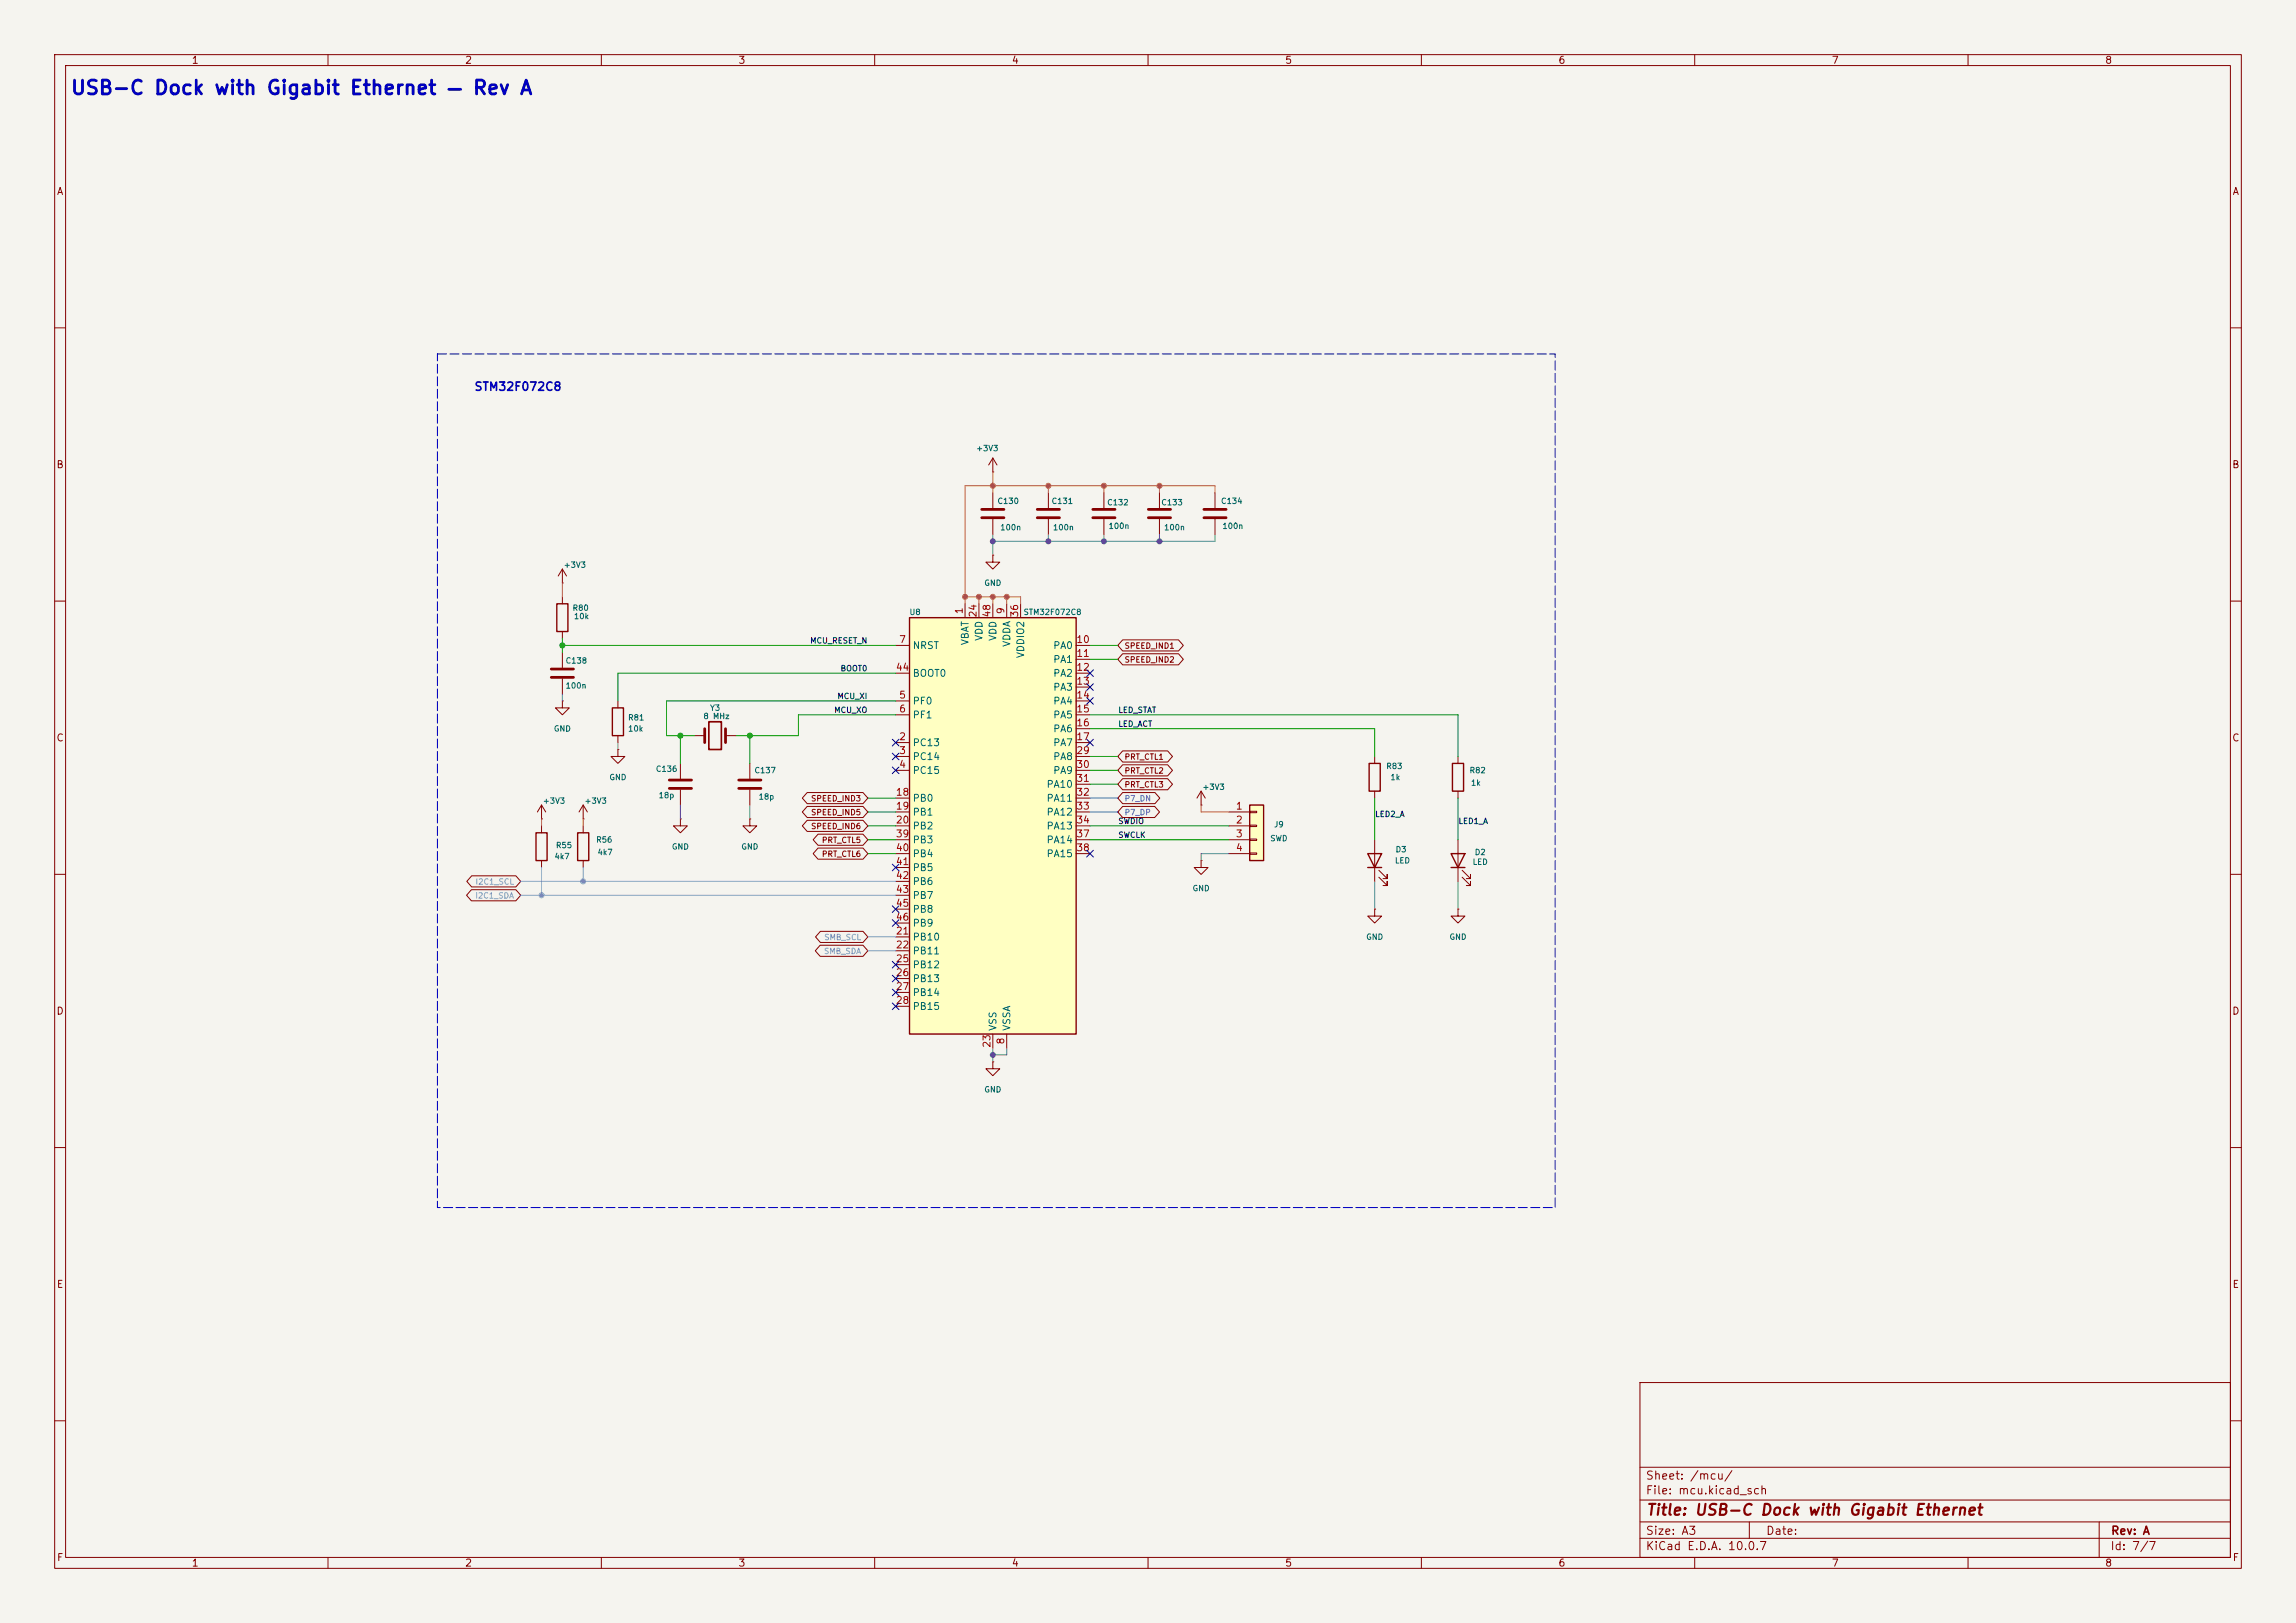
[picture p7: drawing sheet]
<svg xmlns="http://www.w3.org/2000/svg" width="420mm" height="297mm" viewBox="0 0 420 297" stroke-linecap="round" stroke-linejoin="round" font-family="sans-serif">
<defs><g id="words">
<text font-size="2.5" fill="#0000c2" x="12.8" y="18">USB-C Dock with Gigabit Ethernet — Rev A</text>
<text font-size="2" fill="#840000" x="301" y="277.8">Title: USB-C Dock with Gigabit Ethernet</text>
<text font-size="1.5" fill="#0000c2" x="86.7" y="71.9">STM32F072C8</text>
<g font-size="1.5" fill="#840000">
<text x="300.9" y="273.8">File: mcu.kicad_sch</text>
<text x="300.9" y="271.1">Sheet: /mcu/</text>
<text x="300.9" y="281.2">Size: A3</text>
<text x="322.9" y="281.2">Date:</text>
<text x="386" y="281.2">Rev: A</text>
<text x="300.9" y="284">KiCad E.D.A. 10.0.7</text>
<text x="385.9" y="284">Id: 7/7</text>
</g>
<g font-size="1.3" fill="#840000">
<text x="35" y="12">1</text>
<text x="85" y="12">2</text>
<text x="135" y="12">3</text>
<text x="185" y="12">4</text>
<text x="235" y="12">5</text>
<text x="285" y="12">6</text>
<text x="335" y="12">7</text>
<text x="385" y="12">8</text>
<text x="10.3" y="36">A</text>
<text x="408.3" y="36">A</text>
<text x="10.2" y="86">B</text>
<text x="408.2" y="86">B</text>
<text x="10.2" y="136">C</text>
<text x="408.2" y="136">C</text>
<text x="10.2" y="186">D</text>
<text x="408.2" y="186">D</text>
<text x="10.3" y="236">E</text>
<text x="408.3" y="236">E</text>
<text x="10.3" y="286">F</text>
<text x="35" y="287">1</text>
<text x="85" y="287">2</text>
<text x="135" y="287">3</text>
<text x="185" y="287">4</text>
<text x="235" y="287">5</text>
<text x="285" y="287">6</text>
<text x="335" y="287">7</text>
<text x="385" y="287">8</text>
<text x="408.3" y="286">F</text>
</g>
<g font-size="1.3" fill="#a90000">
<text x="176.4" y="112.5" transform="rotate(-90 176.4 112.5)">1</text>
<text x="178.9" y="113.1" transform="rotate(-90 178.9 113.1)">24</text>
<text x="181.5" y="113.1" transform="rotate(-90 181.5 113.1)">48</text>
<text x="184" y="112.5" transform="rotate(-90 184 112.5)">9</text>
<text x="186.6" y="113.1" transform="rotate(-90 186.6 113.1)">36</text>
<text x="164.4" y="118">7</text>
<text x="196.8" y="118">10</text>
<text x="163.8" y="123.1">44</text>
<text x="196.8" y="120.5">11</text>
<text x="196.8" y="123.1">12</text>
<text x="196.8" y="125.6">13</text>
<text x="164.4" y="128.1">5</text>
<text x="164.4" y="130.7">6</text>
<text x="196.8" y="128.1">14</text>
<text x="196.8" y="130.7">15</text>
<text x="164.4" y="135.8">2</text>
<text x="196.8" y="133.2">16</text>
<text x="196.8" y="135.8">17</text>
<text x="164.4" y="138.3">3</text>
<text x="164.4" y="140.8">4</text>
<text x="196.8" y="138.3">29</text>
<text x="196.8" y="140.8">30</text>
<text x="196.8" y="143.4">31</text>
<text x="163.8" y="145.9">18</text>
<text x="163.8" y="148.5">19</text>
<text x="196.8" y="145.9">32</text>
<text x="196.8" y="148.5">33</text>
<text x="226" y="148.5">1</text>
<text x="163.8" y="151">20</text>
<text x="163.8" y="153.5">39</text>
<text x="196.8" y="151">34</text>
<text x="196.8" y="153.5">37</text>
<text x="226" y="151">2</text>
<text x="226" y="153.5">3</text>
<text x="163.8" y="156.1">40</text>
<text x="163.8" y="158.6">41</text>
<text x="163.8" y="161.2">42</text>
<text x="196.8" y="156.1">38</text>
<text x="226" y="156.1">4</text>
<text x="163.8" y="163.7">43</text>
<text x="163.8" y="166.2">45</text>
<text x="163.8" y="171.3">21</text>
<text x="163.8" y="173.9">22</text>
<text x="163.8" y="168.8">46</text>
<text x="163.8" y="176.4">25</text>
<text x="163.8" y="178.9">26</text>
<text x="163.8" y="181.5">27</text>
<text x="163.8" y="184">28</text>
<text x="181.5" y="191.8" transform="rotate(-90 181.5 191.8)">23</text>
<text x="184" y="191.2" transform="rotate(-90 184 191.2)">8</text>
</g>
<g font-size="1.3" fill="#006464">
<text x="166.9" y="119.1">NRST</text>
<text x="177.5" y="118.2" transform="rotate(-90 177.5 118.2)">VBAT</text>
<text x="180" y="117.4" transform="rotate(-90 180 117.4)">VDD</text>
<text x="182.6" y="117.4" transform="rotate(-90 182.6 117.4)">VDD</text>
<text x="185.1" y="118.5" transform="rotate(-90 185.1 118.5)">VDDA</text>
<text x="192.5" y="119.1">PA0</text>
<text x="166.9" y="124.2">BOOT0</text>
<text x="187.7" y="120.5" transform="rotate(-90 187.7 120.5)">VDDIO2</text>
<text x="192.5" y="121.6">PA1</text>
<text x="192.5" y="124.2">PA2</text>
<text x="166.9" y="129.2">PF0</text>
<text x="166.9" y="131.8">PF1</text>
<text x="192.5" y="126.7">PA3</text>
<text x="192.5" y="129.2">PA4</text>
<text x="192.5" y="131.8">PA5</text>
<text x="166.9" y="136.9">PC13</text>
<text x="192.5" y="134.3">PA6</text>
<text x="192.5" y="136.9">PA7</text>
<text x="166.9" y="139.4">PC14</text>
<text x="166.9" y="141.9">PC15</text>
<text x="192.5" y="139.4">PA8</text>
<text x="192.5" y="141.9">PA9</text>
<text x="166.9" y="147">PB0</text>
<text x="166.9" y="149.6">PB1</text>
<text x="191.3" y="144.5">PA10</text>
<text x="191.3" y="147">PA11</text>
<text x="191.3" y="149.6">PA12</text>
<text x="166.9" y="152.1">PB2</text>
<text x="166.9" y="154.6">PB3</text>
<text x="191.3" y="152.1">PA13</text>
<text x="191.3" y="154.6">PA14</text>
<text x="166.9" y="157.2">PB4</text>
<text x="166.9" y="159.7">PB5</text>
<text x="191.3" y="157.2">PA15</text>
<text x="166.9" y="162.3">PB6</text>
<text x="166.9" y="164.8">PB7</text>
<text x="166.9" y="167.3">PB8</text>
<text x="166.9" y="172.4">PB10</text>
<text x="166.9" y="169.9">PB9</text>
<text x="166.9" y="175">PB11</text>
<text x="166.9" y="177.5">PB12</text>
<text x="166.9" y="180">PB13</text>
<text x="166.9" y="182.6">PB14</text>
<text x="166.9" y="185.1">PB15</text>
<text x="182.6" y="188.7" transform="rotate(-90 182.6 188.7)">VSS</text>
<text x="185.1" y="188.7" transform="rotate(-90 185.1 188.7)">VSSA</text>
</g>
<g font-size="1" fill="#006464">
<text x="178.5" y="82.8">+3V3</text>
<text x="182.4" y="92.5">C130</text>
<text x="192.3" y="92.5">C131</text>
<text x="202.4" y="92.7">C132</text>
<text x="212.3" y="92.7">C133</text>
<text x="223.3" y="92.5">C134</text>
<text x="182.9" y="97.3">100n</text>
<text x="192.5" y="97.3">100n</text>
<text x="202.7" y="97">100n</text>
<text x="212.8" y="97.3">100n</text>
<text x="223.5" y="97">100n</text>
<text x="103" y="104.1">+3V3</text>
<text x="180" y="107.4">GND</text>
<text x="104.6" y="112">R80</text>
<text x="104.9" y="113.5">10k</text>
<text x="166.3" y="112.8">U8</text>
<text x="187.1" y="112.8">STM32F072C8</text>
<text x="103.4" y="121.7">C138</text>
<text x="103.4" y="126.2">100n</text>
<text x="128.6" y="131.8">8 MHz</text>
<text x="129.8" y="130.3">Y3</text>
<text x="101.2" y="134.1">GND</text>
<text x="114.8" y="132.1">R81</text>
<text x="114.8" y="134.1">10k</text>
<text x="111.4" y="143">GND</text>
<text x="119.9" y="141.5">C136</text>
<text x="137.9" y="141.7">C137</text>
<text x="253.5" y="141">R83</text>
<text x="254.2" y="143">1k</text>
<text x="268.7" y="141.7">R82</text>
<text x="99.2" y="147.3">+3V3</text>
<text x="106.8" y="147.3">+3V3</text>
<text x="120.4" y="146.3">18p</text>
<text x="138.7" y="146.6">18p</text>
<text x="219.9" y="144.8">+3V3</text>
<text x="269" y="144">1k</text>
<text x="101.6" y="155.5">R55</text>
<text x="109" y="154.4">R56</text>
<text x="122.8" y="155.7">GND</text>
<text x="135.5" y="155.7">GND</text>
<text x="232.3" y="154.2">SWD</text>
<text x="233" y="151.6">J9</text>
<text x="101.3" y="157.5">4k7</text>
<text x="109.2" y="156.7">4k7</text>
<text x="255.1" y="158.2">LED</text>
<text x="255.2" y="156.2">D3</text>
<text x="269.3" y="158.5">LED</text>
<text x="269.7" y="156.7">D2</text>
<text x="218.1" y="163.3">GND</text>
<text x="249.8" y="172.2">GND</text>
<text x="265.1" y="172.2">GND</text>
<text x="180" y="200.2">GND</text>
</g>
<g font-size="1" fill="#0f0f0f">
<text x="148.1" y="118">MCU_RESET_N</text>
<text x="153.7" y="123.1">BOOT0</text>
<text x="152.5" y="130.7">MCU_XO</text>
<text x="153.1" y="128.2">MCU_XI</text>
<text x="204.5" y="130.7">LED_STAT</text>
<text x="204.5" y="133.2">LED_ACT</text>
<text x="251.5" y="149.8">LED2_A</text>
<text x="204.5" y="153.6">SWCLK</text>
<text x="204.5" y="151">SWDIO</text>
<text x="266.7" y="151">LED1_A</text>
</g>
<g font-size="1" fill="#840000">
<text x="205.6" y="119">SPEED_IND1</text>
<text x="205.6" y="121.5">SPEED_IND2</text>
<text x="205.6" y="139.3">PRT_CTL1</text>
<text x="205.6" y="141.8">PRT_CTL2</text>
<text x="148.3" y="146.9">SPEED_IND3</text>
<text x="148.3" y="149.4">SPEED_IND5</text>
<text x="205.6" y="144.4">PRT_CTL3</text>
<text x="148.3" y="152">SPEED_IND6</text>
<text x="150.2" y="154.5">PRT_CTL5</text>
<text x="150.2" y="157.1">PRT_CTL6</text>
</g>
<g font-size="1" fill="#4682b4">
<text x="205.6" y="146.9">P7_DN</text>
<text x="205.6" y="149.4">P7_DP</text>
</g>
<g font-size="1" fill="#78a0dc">
<text x="86.8" y="164.7">I2C1_SDA</text>
<text x="86.9" y="162.1">I2C1_SCL</text>
<text x="150.7" y="172.3">SMB_SCL</text>
<text x="150.6" y="174.8">SMB_SDA</text>
</g>
</g></defs>
<path d="M0 0h420v297h-420z" fill="#f5f4ef" stroke="#f5f4ef" stroke-width=".18"/>
<g fill="none" stroke="#840000" stroke-width=".18">
<path d="M10 10h400v277h-400zM12 12h396v273h-396zM60 10v2M110 10v2M160 10v2M210 10v2M260 10v2M310 10v2M360 10v2M10 60h2M408 60h2M181.6 86.4h.1"/>
<path d="M181.6 83.8l-.8 1.3M181.6 83.8l.8 1.3M181.6 83.8v2.6M222.2 90.2v2.8M222.2 95v2.8M10 110h2M408 110h2M10 160h2M219.7 157.5v1.3h1.3l-1.3 1.2-1.3-1.2h1.3M219.7 157.5h.1M219.7 147.3h.1M219.7 144.8l-.8 1.3"/>
<path d="M219.7 144.8l.8 1.3M219.7 144.8v2.5M408 160h2M251.5 166.4v1.2h1.2l-1.2 1.3-1.3-1.3h1.3M251.5 166.4h.1M181.6 194.3v1.3h1.3l-1.3 1.3-1.3-1.3h1.3M181.6 194.3h.1M10 210h2M408 210h2M300 253h108v32h-108zM10 260h2M300 278.5h108"/>
<path d="M300 274.5h108M300 268.5h108M320 278.5v3M384 278.5v6.5M408 260h2M60 285v2M110 285v2M160 285v2M210 285v2M260 285v2M300 281.5h108M310 285v2"/>
<path d="M360 285v2"/>
</g>
<path d="M220.2 93.2h4.1M220.2 94.7h4.1" fill="none" stroke="#840000" stroke-width=".51"/>
<path d="M228.6 147.3h2.5v10.2h-2.5z" fill="#ffffc2"/>
<path d="M250.4 139.7h2.1v5.1h-2.1zM228.6 147.3h2.5v10.2h-2.5zM250.2 156.2h2.5l-1.2 2.6zM250.2 158.8h2.5" fill="none" stroke="#840000" stroke-width=".25"/>
<g fill="none" stroke="#840000" stroke-width=".18">
<path d="M102.9 128.3v1.2h1.2l-1.2 1.3-1.3-1.3h1.3M102.9 128.3h.1M251.5 138.4v1.3M224.8 148.6h3.8M224.8 151.1h3.8M224.8 153.7h3.8M224.8 156.2h3.8M228.6 148.5h1.3v.2h-1.3zM228.6 151h1.3v.3h-1.3zM228.6 153.5h1.3v.3h-1.3zM228.6 156.1h1.3v.2h-1.3zM251.5 144.8v1.3"/>
<path d="M251.5 153.7v7.6M252.2 159.3l1.5 1.5v-.8v.8h-.7M252.2 160.5l1.5 1.6v-.8v.8h-.7M266.7 166.4v1.2h1.3l-1.3 1.3-1.3-1.3h1.3M266.7 166.4h.1"/>
</g>
<path d="M166.4 113h30.4v76.2h-30.4z" fill="#ffffc2"/>
<path d="M101.9 110.5h2v5.1h-2zM166.4 113h30.4v76.2h-30.4zM112 129.5h2v5.1h-2zM265.7 139.7h2v5.1h-2zM98 152.4h2.1v5.1h-2.1zM105.7 152.4h2v5.1h-2zM265.4 156.2h2.6l-1.3 2.6zM265.4 158.8h2.6" fill="none" stroke="#840000" stroke-width=".25"/>
<g fill="none" stroke="#840000" stroke-width=".18">
<path d="M181.6 90.2v2.8M181.6 95v2.8M191.8 90.2v2.8M191.8 95v2.8M201.9 90.2v2.8M201.9 95v2.8M212.1 90.2v2.8M212.1 95v2.8M102.9 106.7h.1M102.9 104.1v2.6M102.9 109.2v1.3M102.9 115.6v1.2"/>
<path d="M102.9 119.4v2.8M102.9 104.1l-.8 1.3M102.9 104.1l.7 1.3M163.8 118.1h2.6M176.5 110.5v2.5M179.1 110.5v2.5M181.6 101.6v1.3h1.3l-1.3 1.2-1.3-1.2h1.3M181.6 101.6h.1M181.6 110.5v2.5M184.1 110.5v2.5M186.7 110.5v2.5M196.8 118.1h2.6"/>
<path d="M205.4 117.1h10.2l.9 1-.9 1h-10.2l-.9-1zM205.4 119.6h10.2l.9 1.1-.9 1h-10.2l-.9-1zM102.9 124.2v2.8M113 137.2v1.2h1.3l-1.3 1.3-1.2-1.3h1.2M113 137.2h.1M113 128.3v1.2M113 134.6v1.3M124.5 139.7v2.8M127 134.6h1.9M132.7 134.6h1.9M137.2 139.7v2.8M163.8 135.9h2.6"/>
<path d="M163.8 138.4h2.6M163.8 128.3h2.6M163.8 130.8h2.6M163.8 123.2h2.6M196.8 135.9h2.6M196.8 138.4h2.6M196.8 128.3h2.6M196.8 130.8h2.6M196.8 120.7h2.6M196.8 123.2h2.6M196.8 125.7h2.6M196.8 133.4h2.6"/>
<path d="M205.4 137.4h8.2l.9 1-.9 1h-8.2l-.9-1zM205.4 140h8.2l.9 1-.9 1h-8.2l-.9-1zM266.7 138.4v1.3M99.1 149.9h.1M99.1 147.3l-.8 1.3M99.1 147.3l.7 1.3M99.1 147.3v2.6M99.1 151.1v1.3M99.1 157.5v1.3M106.7 149.9h.1M106.7 147.3v2.6M106.7 151.1v1.3"/>
<path d="M106.7 157.5v1.3M106.7 147.3l-.8 1.3M106.7 147.3l.7 1.3M124.5 149.9v1.2h1.2l-1.2 1.3-1.3-1.3h1.3M124.5 149.9h.1M124.5 144.5v2.8M137.2 149.9v1.2h1.2l-1.2 1.3-1.3-1.3h1.3M137.2 149.9h.1M137.2 144.5v2.8M147.6 145h10.3l.8 1.1-.8 1h-10.3l-.8-1zM147.6 150.1h10.3l.8 1-.8 1h-10.3l-.8-1zM147.6 147.6h10.3l.8 1-.8 1h-10.3l-.8-1z"/>
<path d="M149.6 155.2h8.3l.8 1-.8 1h-8.3l-.9-1zM149.6 152.7h8.3l.8 1-.8 1h-8.3l-.9-1zM163.8 141h2.6M163.8 146.1h2.6M163.8 148.6h2.6M163.8 151.1h2.6M163.8 153.7h2.6M163.8 156.2h2.6M163.8 158.8h2.6M196.8 141h2.6M196.8 146.1h2.6M196.8 148.6h2.6"/>
<path d="M196.8 151.1h2.6M196.8 143.5h2.6M196.8 153.7h2.6M196.8 156.2h2.6M205.4 145h5.9l.9 1.1-.9 1h-5.9l-.9-1zM205.4 142.5h8.2l.9 1-.9 1h-8.2l-.9-1zM205.4 147.6h5.8l.9 1-.9 1h-5.8l-.9-1zM266.7 144.8v1.3M266.7 153.7v7.6M267.5 159.3l1.5 1.5v-.8v.8h-.8M86.2 162.8h8.2l.8 1-.8 1h-8.2l-.9-1zM86.3 160.3h8.1l.8 1-.8 1h-8.1l-.9-1z"/>
<path d="M150 173h7.9l.8 1-.8 1h-7.9l-.9-1zM150.1 170.4h7.8l.8 1.1-.8 1h-7.8l-.9-1zM163.8 171.5h2.6M163.8 174h2.6M163.8 176.5h2.6M163.8 179.1h2.6M163.8 161.3h2.6M163.8 163.8h2.6M163.8 166.4h2.6M163.8 168.9h2.6M267.5 160.5l1.5 1.6v-.8v.8h-.8M163.8 181.6h2.6"/>
<path d="M163.8 184.2h2.6M181.6 189.2v2.6M184.1 189.2v2.6"/>
</g>
<g fill="none" stroke="#840000" stroke-width=".51">
<path d="M179.6 93.2h4M179.6 94.7h4M189.7 93.2h4.1M189.7 94.7h4.1M199.9 93.2h4.1M199.9 94.7h4.1M210.1 93.2h4M210.1 94.7h4M100.8 122.4h4.1M100.8 124h4.1M128.9 133.4v2.5M132.7 133.4v2.5"/>
<path d="M122.4 142.7h4.1M122.4 144.3h4.1M135.1 142.7h4.1M135.1 144.3h4.1"/>
</g>
<path d="M129.7 132.1h2.3v5.1h-2.3z" fill="none" stroke="#840000" stroke-width=".3"/>
<g fill="none" stroke="#009600" stroke-width=".18">
<path d="M102.9 116.8v2.6M102.9 118.1h60.9M199.4 118.1h5.1M124.5 134.6v5.1M137.2 134.6v5.1M163.8 130.8h-17.8v3.8h-11.4M163.8 123.2h-50.8v5.1M163.8 128.3h-41.9v6.3h5.1M199.4 130.8h67.3v7.6M199.4 133.4h52.1v5M199.4 138.4h5.1M199.4 120.7h5.1"/>
<path d="M158.7 156.2h5.1M158.7 153.7h5.1M158.7 151.1h5.1M158.7 146.1h5.1M158.7 148.6h5.1M199.4 143.5h5.1M199.4 141h5.1M199.4 153.7h25.4M199.4 151.1h25.4M251.5 146.1v7.6M266.7 146.1v7.6"/>
</g>
<g fill="none" stroke="#696969" stroke-width=".18">
<path d="M181.6 97.8v3.8M191.8 97.8v1.3M201.9 97.8v1.3M212.1 97.8v1.3M222.2 97.8v1.3h-40.6M102.9 127v1.3M113 135.9v1.3M124.5 147.3v2.6M137.2 147.3v2.6M224.8 156.2h-5.1v1.3M251.5 161.3v5.1M266.7 161.3v5.1"/>
<path d="M181.6 191.8v2.5M184.1 191.8v1.2h-2.5"/>
</g>
<path d="M199.4 148.6h5.1M199.4 146.1h5.1" fill="none" stroke="#4682b4" stroke-width=".18"/>
<path d="M99.1 158.8v5M106.7 158.8v2.5M95.2 161.3h68.6M95.2 163.8h68.6M158.7 174h5.1M158.7 171.5h5.1" fill="none" stroke="#78a0dc" stroke-width=".18"/>
<g fill="none" stroke="#d2691e" stroke-width=".18">
<path d="M181.6 86.4v3.8M191.8 88.9v1.3M201.9 88.9v1.3M212.1 88.9v1.3M222.2 90.2v-1.3h-45.7v21.6M102.9 106.7v2.5M176.5 109.2h10.2v1.3M179.1 109.2v1.3M181.6 109.2v1.3M184.1 109.2v1.3M99.1 149.9v1.2M106.7 149.9v1.2"/>
<path d="M219.7 147.3v1.3h5.1"/>
</g>
<g fill="none" stroke="#000084" stroke-width=".18">
<path d="M163.2 137.8l1.2 1.2M163.2 135.3l1.2 1.2M164.4 137.8l-1.2 1.2M164.4 135.3l-1.2 1.2M198.8 127.7l1.2 1.2M198.8 135.3l1.2 1.2M198.8 125.1l1.2 1.2M198.8 122.6l1.2 1.2M200 122.6l-1.2 1.2M200 127.7l-1.2 1.2M200 135.3l-1.2 1.2M200 125.1l-1.2 1.2"/>
<path d="M163.2 158.1l1.2 1.3M163.2 140.4l1.2 1.2M164.4 158.1l-1.2 1.3M164.4 140.4l-1.2 1.2M198.8 155.6l1.2 1.2M200 155.6l-1.2 1.2M163.2 178.5l1.2 1.2M163.2 175.9l1.2 1.2M163.2 168.3l1.2 1.2M163.2 165.8l1.2 1.2M164.4 178.5l-1.2 1.2M164.4 175.9l-1.2 1.2"/>
<path d="M164.4 168.3l-1.2 1.2M164.4 165.8l-1.2 1.2M163.2 181l1.2 1.2M163.2 183.5l1.2 1.3M164.4 181l-1.2 1.2M164.4 183.5l-1.2 1.3"/>
</g>
<path d="M80 64.8h204.5v156.2h-204.5z" fill="none" stroke="#0000c2" stroke-width=".18" stroke-dasharray="1.7 .6"/>
<g fill="#009600" stroke="#009600" stroke-width=".18">
<circle cx="102.9" cy="118.1" r=".46"/>
<circle cx="137.2" cy="134.6" r=".46"/>
<circle cx="124.5" cy="134.6" r=".46"/>
</g>
<g fill="#78a0dc" stroke="#78a0dc" stroke-width=".18">
<circle cx="99.1" cy="163.8" r=".46"/>
<circle cx="106.7" cy="161.3" r=".46"/>
</g>
<g fill="#d2691e" stroke="#d2691e" stroke-width=".18">
<circle cx="181.6" cy="88.9" r=".46"/>
<circle cx="191.8" cy="88.9" r=".46"/>
<circle cx="179.1" cy="109.2" r=".46"/>
<circle cx="184.1" cy="109.2" r=".46"/>
<circle cx="176.5" cy="109.2" r=".46"/>
<circle cx="181.6" cy="109.2" r=".46"/>
<circle cx="201.9" cy="88.9" r=".46"/>
<circle cx="212.1" cy="88.9" r=".46"/>
</g>
<g fill="#696969" stroke="#696969" stroke-width=".18">
<circle cx="181.6" cy="99.1" r=".46"/>
<circle cx="201.9" cy="99.1" r=".46"/>
<circle cx="212.1" cy="99.1" r=".46"/>
<circle cx="191.8" cy="99.1" r=".46"/>
<circle cx="181.6" cy="193" r=".46"/>
</g>
<use href="#words"/>
</svg>
